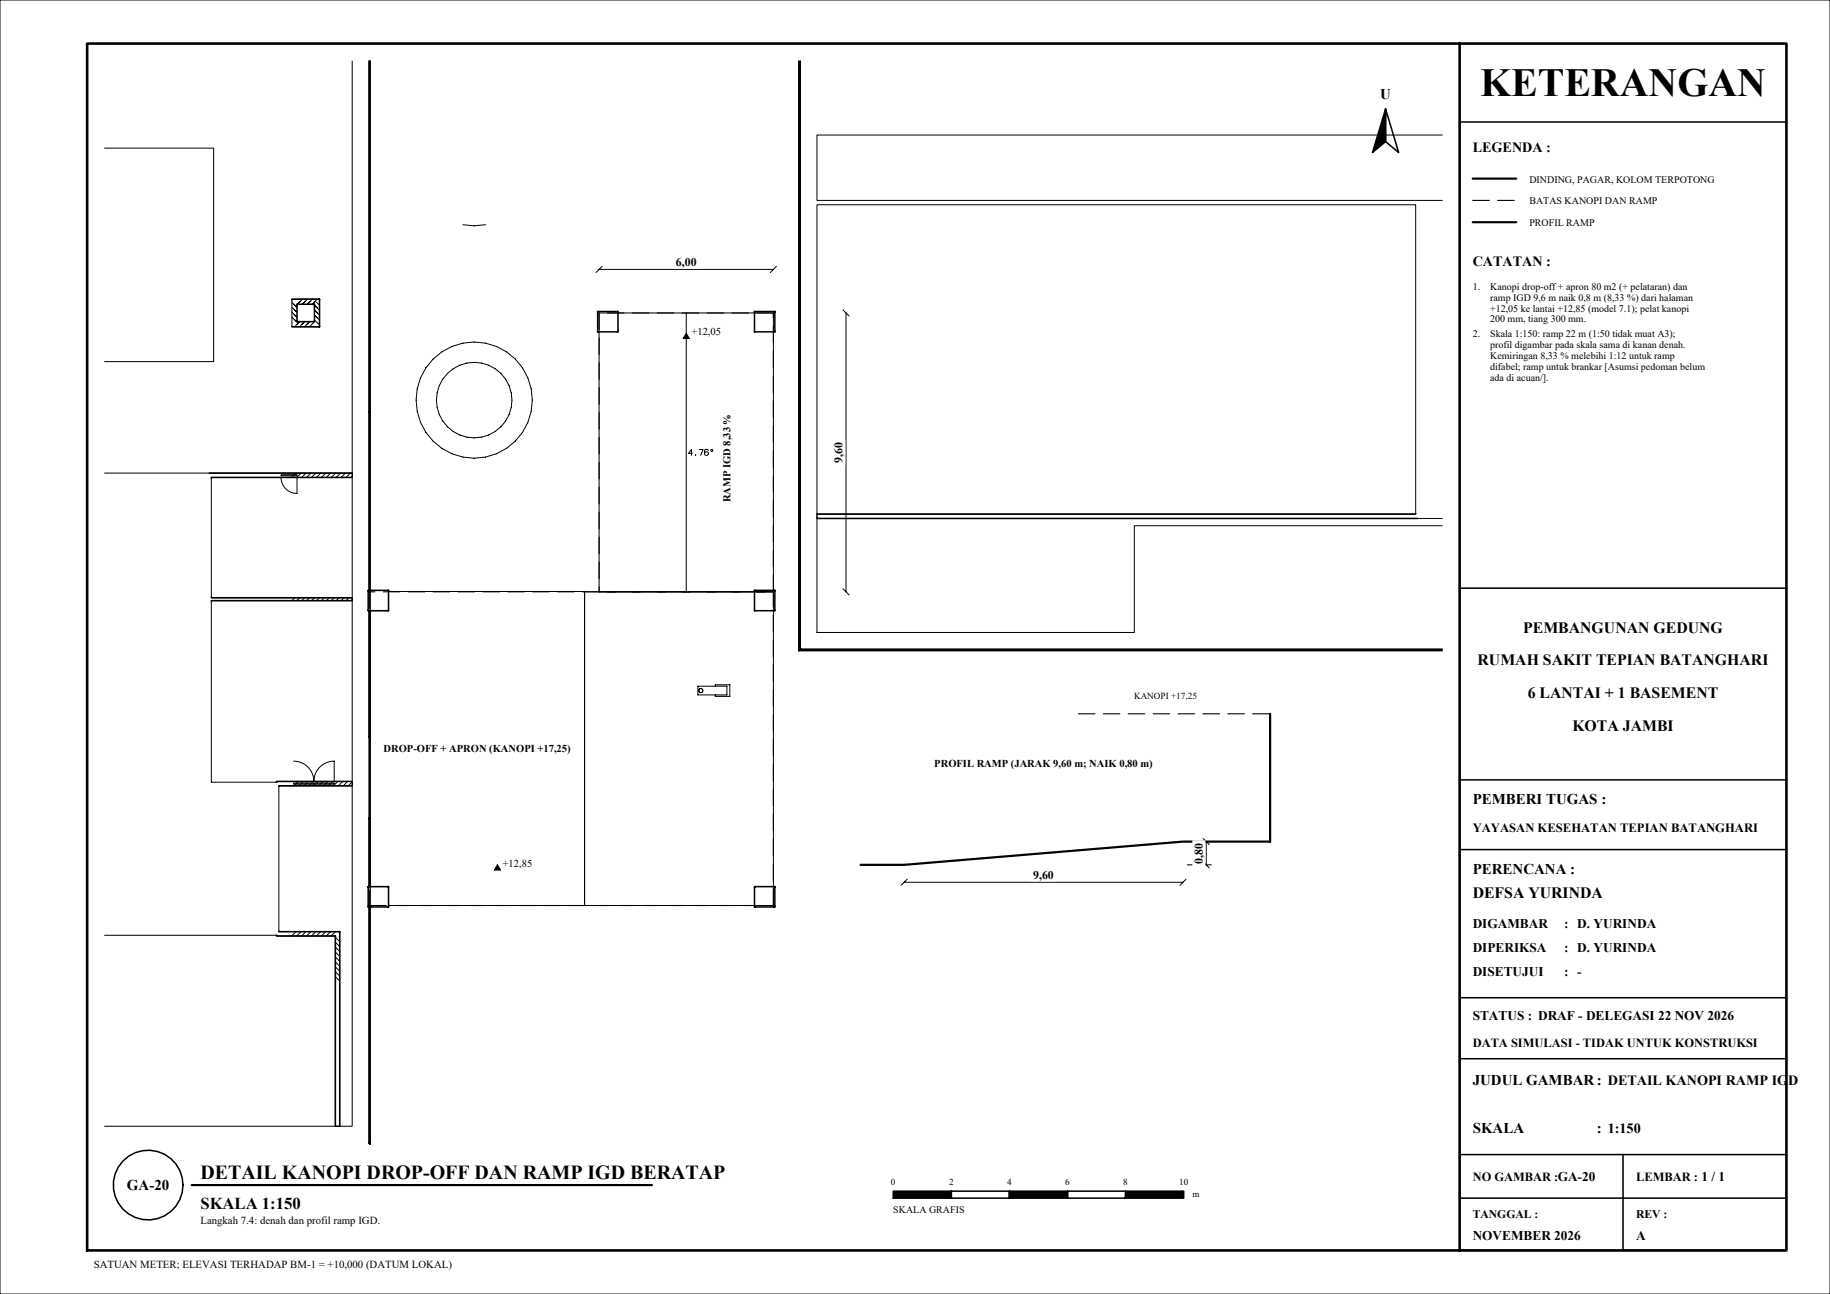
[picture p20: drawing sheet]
<svg xmlns="http://www.w3.org/2000/svg" width="420mm" height="297mm" viewBox="0 0 420 297" stroke-linecap="round" stroke-linejoin="round" font-family="sans-serif">
<defs><g id="words">
<text font-size="9.2" x="339.7" y="22">KETERANGAN</text>
<text font-size="4.6" x="46" y="270.5">DETAIL KANOPI DROP-OFF DAN RAMP IGD BERATAP</text>
<text font-size="3.8" x="46" y="277.5">SKALA 1:150</text>
<g font-size="3.6">
<text x="349.6" y="145.2">PEMBANGUNAN GEDUNG</text>
<text x="339.1" y="152.7">RUMAH SAKIT TEPIAN BATANGHARI</text>
<text x="350.6" y="160.2">6 LANTAI + 1 BASEMENT</text>
<text x="360.9" y="167.7">KOTA JAMBI</text>
<text x="338" y="206">DEFSA YURINDA</text>
</g>
<g font-size="3.4">
<text x="316.8" y="22.8">U</text>
<text x="338" y="184.5">PEMBERI TUGAS :</text>
<text x="338" y="200.5">PERENCANA :</text>
<text x="338" y="249">JUDUL GAMBAR: DETAIL KANOPI RAMP IG</text>
<text x="338" y="260">SKALA</text>
<text x="366.5" y="260">: 1:150</text>
<text x="29.1" y="273.1">GA-20</text>
</g>
<g font-size="3.2">
<text x="338" y="35">LEGENDA :</text>
<text x="338" y="61">CATATAN :</text>
<text x="410.4" y="249">D</text>
</g>
<g font-size="3.1">
<text x="338" y="213">DIGAMBAR</text>
<text x="359" y="213">: D. YURINDA</text>
<text x="338" y="218.5">DIPERIKSA</text>
<text x="359" y="218.5">: D. YURINDA</text>
<text x="338" y="224">DISETUJUI</text>
<text x="359" y="224">: -</text>
<text x="338" y="234">STATUS : DRAF - DELEGASI 22 NOV 2026</text>
<text x="338" y="284.5">NOVEMBER 2026</text>
<text x="375.5" y="284.5">A</text>
</g>
<g font-size="2.9">
<text x="338" y="191">YAYASAN KESEHATAN TEPIAN BATANGHARI</text>
<text x="338" y="240.2">DATA SIMULASI - TIDAK UNTUK KONSTRUKSI</text>
<text x="338" y="271">NO GAMBAR :GA-20</text>
<text x="375.5" y="271">LEMBAR : 1 / 1</text>
</g>
<g font-size="2.7">
<text x="155.1" y="61.1">6,00</text>
<text x="193.4" y="106.2" transform="rotate(-90 193.4 106.2)">9,60</text>
<text x="237.1" y="201.7">9,60</text>
<text x="276.1" y="198.2" transform="rotate(-90 276.1 198.2)">0,80</text>
<text x="338" y="279.5">TANGGAL :</text>
<text x="375.5" y="279.5">REV :</text>
</g>
<g font-size="2.5">
<text x="46" y="281">Langkah 7.4: denah dan profil ramp IGD.</text>
<text x="21.5" y="291">SATUAN METER; ELEVASI TERHADAP BM-1 = +10,000 (DATUM LOKAL)</text>
</g>
<g font-size="2.4">
<text x="158.7" y="77">+12,05</text>
<text x="167.6" y="115.3" transform="rotate(-90 167.6 115.3)">RAMP IGD 8,33 %</text>
<text x="88" y="172.6">DROP-OFF + APRON (KANOPI +17,25)</text>
<text x="214.4" y="176">PROFIL RAMP (JARAK 9,60 m; NAIK 0,80 m)</text>
<text x="115.4" y="199">+12,85</text>
</g>
<g font-size="2.3">
<text x="351" y="41.9">DINDING, PAGAR, KOLOM TERPOTONG</text>
<text x="351" y="46.9">BATAS KANOPI DAN RAMP</text>
<text x="351" y="51.9">PROFIL RAMP</text>
<text x="338" y="66.5">1.</text>
<text x="342" y="66.5">Kanopi drop-off+ apron 80 m2 (+ pelataran) dan</text>
<text x="342" y="69">ramp IGD 9,6 m naik 0,8 m (8,33 %) dari halaman</text>
<text x="342" y="71.5">+12,05 ke lantai +12,85 (model 7.1); pelat kanopi</text>
<text x="338" y="77.4">2.</text>
<text x="342" y="74">200 mm, tiang 300 mm.</text>
<text x="342" y="77.4">Skala 1:150: ramp 22 m (1:50 tidak muat A3);</text>
<text x="342" y="79.9">profil digambar pada skala sama di kanan denah.</text>
<text x="342" y="82.4">Kemiringan 8,33 % melebihi 1:12 untuk ramp</text>
<text x="342" y="84.9">difabel; ramp untuk brankar [Asumsi pedoman belum</text>
<text x="342" y="87.4">ada di acuan/].</text>
<text x="205" y="278.4">SKALA GRAFIS</text>
</g>
<g font-size="2.1">
<text x="260.3" y="160.5">KANOPI +17,25</text>
<text x="204.5" y="271.9">0</text>
<text x="217.8" y="271.9">2</text>
<text x="231.1" y="271.9">4</text>
<text x="244.5" y="271.9">6</text>
<text x="257.8" y="271.9">8</text>
<text x="270.6" y="271.9">10</text>
<text x="273.7" y="274.8">m</text>
</g>
</g></defs>
<!-- layer: KERTAS-TEKS -->
<g fill="#000">
<path d="M205 275h13.3v-1.6zM205 273.4v1.6l13.3-1.6z"/>
<path d="M231.7 275h13.3v-1.6zM231.7 273.4v1.6l13.3-1.6z"/>
<path d="M258.3 275h13.4v-1.6zM258.3 273.4v1.6l13.4-1.6z"/>
</g>
<!-- layer: KOP -->
<path d="M0 0h420v297h-420z" fill="none" stroke="#000" stroke-width=".23"/>
<path d="M20 10h390v277h-390zM335 10v277" fill="none" stroke="#000" stroke-width=".6"/>
<path d="M335 28h75M335 135h75M335 179h75M335 195h75M335 229h75M335 243h75M335 265h75M335 275h75M372.5 265v22M335 287h75" fill="none" stroke="#000" stroke-width=".35"/>
<!-- layer: floor -->
<g fill="none" stroke="#000" stroke-width=".23">
<path d="M80.8 14v94.6h-56.8M24 34h25v49h-25M331 31h-143.5v15h143.5M187.5 47h137.4v71h-137.4zM67 68.7h6.3v6.3h-6.3zM137.5 71.8h40v64h-40zM157.5 71.8v64M48.5 109.6h32.3v27.6h-32.3zM158.9 104.1h-.9l.7-.9v1.3M159.6 104.4l.1 .1zM160.5 103.2h.9l-.6 1.3M162.6 103.4l-.2-.2h-.5l-.2 .2v.9l.2 .2h.5l.2-.2v-.4l-.2-.2h-.5l-.2 .2"/>
<path d="M163.1 103.3l.4-.1 .1 .3-.3 .1zM331 119h-143.5v26.2h72.8v-24.5h70.7M48.5 137.9h32.3v41.5l-32.3 .1zM89.2 135.8h45v72h-45v-4.3h-4.3v-63.3h4.3zM134.2 135.8h43.3v72h-43.3zM64 180.4h16.8v78.1h-2.8v-44.7h-14zM24 214.7h39.5v.1h13.5v43.7h-53"/>
</g>
<!-- layer: component -->
<g fill="none" stroke="#000" stroke-width=".23">
<path d="M106.2 51.6l2.6 .2 2.6-.2M160.2 157.5h6.6v2h-6.6zM164.2 157.5v-.3h3.3v2.6h-3.3v-.3"/>
<circle cx="108.8" cy="91.8" r="8.7"/>
<circle cx="108.8" cy="91.8" r="13.3"/>
<circle cx="160.8" cy="158.5" r=".47"/>
</g>
<!-- layer: wall -->
<g fill="none" stroke="#000" stroke-width=".23">
<path d="M84.7 14v80.5h.3v-80.5M67 72.8l1.2 1.1M67 71.7l1.2 1.1M67 70.5l1.2 1.2M67 69.4l1.2 1.2M68.8 73.8l-1.2 1.2M69.4 68.7l-1.1 1.1M69.9 73.8l-1.2 1.2M70.6 68.7l-1.2 1.1M71 73.8l-1.1 1.2M71.7 68.7l-1.2 1.1M72 74l-1 1"/>
<path d="M72.2 70l1.1 1.2M72.2 71.2l1.1 1.1M72.2 72.3l1.1 1.2M72.3 73.6l1 1M72.6 69.4l.7 .7M72.8 68.7l-1.1 1.1M84.7 94.5h.3v74.7h-.3zM68 108.6l-1 1M69.1 108.6l-1 1M70.2 108.6l-1 1M71.4 108.6l-1 1M72.5 108.6l-1 1"/>
<path d="M73.6 108.6l-1 1M74.8 108.6l-1 1M75.9 108.6l-1 1M77 108.6l-1 1M78.2 108.6l-1 1M79.3 108.6l-1 1M80.4 108.6l-1 1M67.6 137.2l-.6 .7M68.8 137.2l-.7 .7M69.9 137.2l-.7 .7M71 137.2l-.6 .7M72.2 137.2l-.7 .7"/>
<path d="M73.3 137.2l-.7 .7M74.4 137.2l-.6 .7M75.6 137.2l-.7 .7M76.7 137.2l-.7 .7M77.8 137.2l-.6 .7M79 137.2l-.7 .7M80.1 137.2l-.7 .7M68.5 179.4l-1 1M69.6 179.4l-1 1M70.7 179.4l-1 1M71.9 179.4l-1 1M73 179.4l-1 1"/>
<path d="M74.1 179.4l-1 1M75.3 179.4l-1 1M76.4 179.4l-1 1M77.5 179.4l-1 1M78.7 179.4l-1 1M79.8 179.4l-1 1M80.8 179.4l-.9 1M84.7 187.8h.3v74.9l-.3-.4zM67.9 213.8l-1 1M69.1 213.8l-1 1M70.2 213.8l-1 1M71.3 213.8l-1 1"/>
<path d="M72.5 213.8l-1 1M73.6 213.8l-1 1M74.7 213.8l-1 1M75.9 213.8l-1 1M77 215.1l1 1M77 216.3l1 1M77 217.4l1 1M77 218.5l1 1M77 219.6l1 1M77 213.8l-1 1M77 220.8l1 1M77 221.9l1 1"/>
<path d="M77 223l1 1M77 224.2l1 1"/>
</g>
<g fill="none" stroke="#000" stroke-width=".35">
<path d="M84.7 14v80.6M84.9 14v80.6M183.3 14v135.3h.2M183.7 14v135h.1M67 74.9v.1h6.3v-.1M67 68.8v-.1h6.3v.1M68.2 73.7v.1h4v-.1M68.2 70v-.2h4v.2M68.3 69.8h-.1v4h.1M72 69.8h.2v4h-.2M73.2 68.7h.1v6.3h-.1M137.2 76v.2h4.6v-.2"/>
<path d="M137.2 71.6v-.1h4.6v.1M137.3 71.5h-.1v4.7h.1M141.7 71.5h.1v4.7h-.1M173.2 76v.2h4.6v-.2M173.2 71.6v-.1h4.6v.1M173.3 71.5h-.1v4.7h.1M177.7 71.5h.1v4.7h-.1M84.7 94.4v41.1h-.1M84.9 94.4v41.1h.2M48 108.6h32.8v1h-32.3v.1M324.9 117.9v.1h-137.4v1h137.9M48.5 137.1v.1h32.3v.7h-32.3v.1"/>
<path d="M84.6 135.5h-.1v4.7h.1M84.7 135.4l-.2 .2M84.9 135.4v.1h4.3v.1M89 135.5h.2v4.7h-.2M173.2 135.6v-.1h4.6v.1M173.3 135.5h-.1v4.7h.1M177.7 135.5h.1v4.7h-.1M84.5 140l.2 .3M84.6 140.2h.1v29.1M85.1 140.2h-.2v29.1M89.2 140v.2h-4.3v.1M173.2 140v.2h4.6v-.2"/>
<path d="M183.3 149.2v.1h147.7M183.7 148.9v.1h147.3M63.4 179.5l.1-.1h17.3v1h-16.8v.1M84.7 169v19M84.9 169v19M84.7 187.7v15.8h-.1M84.9 187.7v15.8h.2M63.4 214.7l.1 .1h13.5v.2M64 213.7v.1h14v.2M77.8 213.8h.2v44.7h-1v-43.7h-.2M84.5 208l.2 .3M84.6 208.2h.1v54.2h-.1"/>
<path d="M84.6 203.5h-.1v4.7h.1M84.7 203.4l-.2 .2M84.9 203.4v.1h4.3v.1M85.1 208.2h-.2v54.4h-.1M89 203.5h.2v4.7h-.2M89.2 208v.2h-4.3v.1M173.2 208v.2h4.6v-.2M173.2 203.6v-.1h4.6v.1M173.3 203.5h-.1v4.7h.1M177.7 203.5h.1v4.7h-.1"/>
</g>
<!-- layer: door -->
<path d="M64.5 109.6a3.7 3.7 0 0 0 3.7 3.7v-3.7M64.5 109h3.7v.2h-3.7zM67.4 179.7h4.6v.3h-4.6zM67.4 174.7a4.7 4.7 0 0 1 4.6 4.7 4.7 4.7 0 0 1 4.7-4.7v4.7M72 179.7h4.7v.3h-4.7z" fill="none" stroke="#000" stroke-width=".23"/>
<!-- layer: A-KANOPI -->
<g fill="none" stroke="#000" stroke-width=".25">
<path d="M137.5 71.8v3.8M137.5 77.5v3.9M139.4 71.8h3.8M145.1 71.8h3.8M150.8 71.8h3.8M156.5 71.8h3.9M162.3 71.8h3.8M168 71.8h3.8M173.7 71.8h3.8v1.2M177.5 74.9v3.8M137.5 83.3v3.8M137.5 89v3.8"/>
<path d="M137.5 94.7v3.8M177.5 80.6v3.8M177.5 86.3v3.8M177.5 92v3.8M177.5 97.7v3.8M137.5 100.4v3.8M137.5 106.1v3.8M137.5 111.8v3.8M137.5 117.6v3.8M177.5 103.4v3.9M177.5 109.2v3.8M177.5 114.9v3.8"/>
<path d="M86.1 135.8h-1.3v3.8M88 135.8h3.8M93.7 135.8h3.8M99.4 135.8h3.8M105.1 135.8h3.8M110.8 135.8h3.8M116.5 135.8h3.8M122.3 135.8h3.8M128 135.8h3.8M133.7 135.8h43.8M137.5 123.3v3.8M137.5 129v3.8"/>
<path d="M137.5 134.7v1.1M177.5 120.6v3.8M177.5 126.3v3.8M177.5 132v7.3M84.8 141.5v3.9M84.8 147.3v3.8M84.8 153v3.8M84.8 158.7v3.8M177.5 141.2v3.8M177.5 146.9v3.8M177.5 152.6v3.8M177.5 158.3v3.8"/>
<path d="M84.8 164.4v3.8M84.8 170.1v3.8M84.8 175.8v3.8M177.5 164v3.8M177.5 169.7v3.8M177.5 175.4v3.9M84.8 181.6v3.8M84.8 187.3v3.8M84.8 193v3.8M84.8 198.7v3.8M177.5 181.2v3.8M177.5 186.9v3.8"/>
<path d="M177.5 192.6v3.8M177.5 198.3v3.8M84.8 204.4v3.4h3.8M90.5 207.8h3.9M96.3 207.8h3.8M102 207.8h3.8M107.7 207.8h3.8M113.4 207.8h3.8M119.1 207.8h3.8M124.8 207.8h3.8M130.6 207.8h3.8M136.3 207.8h3.8"/>
<path d="M142 207.8h3.8M147.7 207.8h3.8M153.4 207.8h3.8M159.1 207.8h3.8M164.8 207.8h3.9M170.6 207.8h3.8M177.5 204v3.8h-1.2"/>
</g>
<!-- layer: A-ELEVASI -->
<path d="M157.5 76.5l.7 1.2h-1.4zM114.2 198.5l.7 1.2h-1.5z" fill="none" stroke="#000" stroke-width=".23"/>
<g fill="#000">
<path d="M157.5 76.5l-.7 1.2h1.4zM157.5 76.5l-.7 1.2z"/>
<path d="M114.2 198.5l-.8 1.2h1.5zM114.2 198.5l-.8 1.2z"/>
</g>
<!-- layer: C-UKURAN -->
<path d="M137.5 61.8h40M138.2 61.1l-1.4 1.4M178.2 61.1l-1.4 1.4" fill="none" stroke="#000" stroke-width=".23"/>
<path d="M154.5 61.7h6v-3zM154.5 58.7v3l6-3z" fill="#fff"/>
<path d="M193.5 71.1l1.4 1.4M194.2 71.8v64M193.5 135.1l1.4 1.4" fill="none" stroke="#000" stroke-width=".23"/>
<path d="M191 100.9l3 5.9v-5.9zM191 100.9v5.9h3z" fill="#fff"/>
<!-- layer: A-PROFIL -->
<path d="M291.5 163.8v29.4h-20l-64 5.3h-10" fill="none" stroke="#000" stroke-width=".5"/>
<!-- layer: A-KANOPI -->
<path d="M247.5 163.8h3.8M253.2 163.8h3.8M258.9 163.8h3.8M264.6 163.8h3.9M270.4 163.8h3.8M276.1 163.8h3.8M281.8 163.8h3.8M287.5 163.8h3.8" fill="none" stroke="#000" stroke-width=".25"/>
<!-- layer: C-UKURAN -->
<path d="M207.5 202.5h64M208.2 201.8l-1.4 1.4M272.2 201.8l-1.4 1.4" fill="none" stroke="#000" stroke-width=".23"/>
<path d="M236.5 202.3h6v-3zM236.5 199.3v3l6-3z" fill="#fff"/>
<path d="M272.5 198.5h5.5M272.5 193.2h5.5M276.1 197.8l1.4 1.4M276.1 192.5l1.4 1.4M276.8 193.2v5.3" fill="none" stroke="#000" stroke-width=".23"/>
<path d="M273.7 192.9l3 5.9v-5.9zM273.7 192.9v5.9h3z" fill="#fff"/>
<!-- layer: KERTAS-TEKS -->
<g fill="none" stroke="#000" stroke-width=".35">
<path d="M318 25v7.5l-3 2.5zM205 273.4h13.3v1.6h-13.3zM218.3 273.4h13.4v1.6h-13.4zM231.7 273.4h13.3v1.6h-13.3zM245 273.4h13.3v1.6h-13.3zM258.3 273.4h13.4v1.6h-13.4z"/>
<circle cx="34" cy="272" r="8"/>
</g>
<path d="M338 41h10M338 51h10M44 272h105.6" fill="none" stroke="#000" stroke-width=".5"/>
<path d="M338 46h3.8M343.7 46h3.8" fill="none" stroke="#000" stroke-width=".25"/>
<path d="M315 35l3-2.5zM315.7 32.5l-.7 2.5 3-2.5zM318 25l-2.3 7.5h2.3zM318 25l-2.3 7.5z" fill="#000"/>
<use href="#words"/>
</svg>
